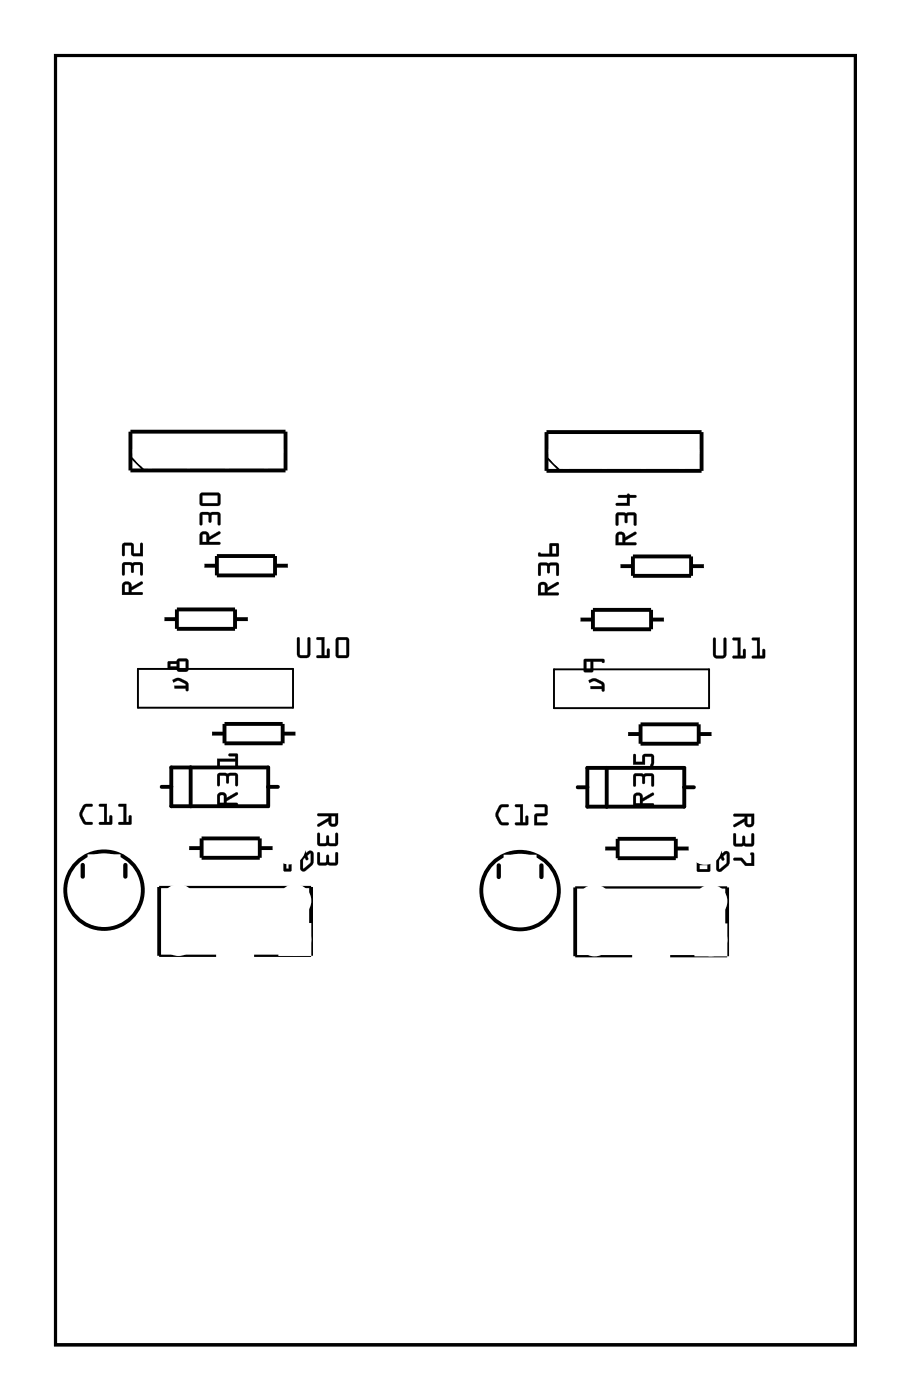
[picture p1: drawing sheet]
<svg xmlns="http://www.w3.org/2000/svg" width="60mm" height="92mm" viewBox="0 0 60 92" stroke-linecap="round" stroke-linejoin="round" font-family="sans-serif">
<path d="M3.6 3.6h52.4v84.5h-52.4z" fill="none" stroke="#000" stroke-width=".2"/>
<g fill="#000">
<path d="M3.6 3.6h52.4v84.5h-52.4zM3.6 3.6v84.5h52.4v-84.5z"/>
<path d="M8.1 38.2a.32 .32 0 0 1 .4-.1 .32 .32 0 0 1 .1 .4l.7-.4v.1l-.7 .5v.1h.7l.1 .1-1.4 .1zM8.2 38.3v.5h.2v-.5zM8 36.9l1.2-.1 .2 .2v.6h-.2v-.6h-.4v.5h-.1h-.1v-.5h-.4v.6l-.1 .1zM8 35.6h.7l.1 .1v.6h.4v-.6l.1-.1 .1 .8h-.8v-.7h-.4v.6l-.1 .1z"/>
<path d="M8.1 38.2a.32 .32 0 0 1 .4-.1 .32 .32 0 0 1 .1 .4l.6-.4a.1 .1 0 0 1 .2 0 .11 .11 0 0 1-.1 .2l-.7 .4v.1h.7a.1 .1 0 0 1 .1 .1 .1 .1 0 0 1-.1 .1h-1.3v-.6zM8.1 38.2l-.1 .8 1.3-.1v-.1h-.7v-.1l.7-.4v-.2l-.7 .4a.31 .31 0 0 0-.1-.4 .31 .31 0 0 0-.4 .1zM8.2 38.3v.5h.2v-.5zM8.2 38.3h.2l.1 .5h-.3zM8 36.9l1.3-.1 .1 .2v.6a.1 .1 0 0 1-.1 .1 .1 .1 0 0 1-.1-.1v-.6h-.4v.4a.1 .1 0 0 1-.1 .1 .1 .1 0 0 1-.1-.1v-.4h-.4v.6a.1 .1 0 0 1-.1 .1 .1 .1 0 0 1-.1-.1zM8.1 36.9v.8l.1-.1v-.6h.4v.5h.1h.1v-.5h.4v.6h.1v-.6l-.1-.1zM8 35.6h.7l.1 .7h.4v-.6a.1 .1 0 0 1 .1-.1 .1 .1 0 0 1 .1 .1v.7h-.8v-.7h-.4v.6a.1 .1 0 0 1-.1 .1 .1 .1 0 0 1-.1-.1zM8.1 35.6v.8l.1-.1v-.6h.4v.7h.8l-.1-.8-.1 .1v.6h-.4v-.6l-.1-.1z"/>
<path d="M13.2 34.9a.32 .32 0 0 1 .3-.1 .32 .32 0 0 1 .2 .4l.7-.4v.1l-.7 .5v.1h.7v.1l-1.3 .1zM13.3 35v.5h.2v-.5zM13.1 33.6h1.2l.1 .1v.7h-.1v-.7h-.4l-.1 .5h-.1l-.1-.5h-.3v.6l-.2 .1zM13.1 32.3h1.2l.1 .2v.5l-.1 .1h-1.1l-.1-.1zM13.3 32.5v.5h1v-.5z"/>
<path d="M13.2 34.9a.32 .32 0 0 1 .3-.1 .32 .32 0 0 1 .2 .4l.6-.4a.1 .1 0 0 1 .1 .1 .1 .1 0 0 1 0 .1l-.7 .4v.1h.7a.1 .1 0 0 1 .1 .1 .1 .1 0 0 1-.1 .1h-1.3v-.6zM13.2 34.9l-.1 .8 1.3-.1v-.1h-.7v-.1l.7-.4v-.2l-.7 .4a.31 .31 0 0 0-.2-.4 .31 .31 0 0 0-.3 .1zM13.3 35v.5h.2v-.4zM13.3 35h.2v.5h-.3zM13.1 33.6h1.2l.2 .1v.6a.1 .1 0 0 1-.1 .1 .1 .1 0 0 1-.1-.1v-.6l-.4 .1v.4a.1 .1 0 0 1-.1 .1 .1 .1 0 0 1-.1-.1l-.1-.4-.3-.1v.6a.1 .1 0 0 1-.1 .1 .1 .1 0 0 1-.1-.1zM13.1 33.6v.8l.1-.1v-.6h.5v.5h.1l.1-.5h.4v.7h.1v-.7l-.1-.1zM13.1 32.3h1.2l.2 .2-.1 .5-.1 .2-1.1-.1-.1-.1zM13.1 32.3v.7l.1 .1h1.1l.1-.1v-.5l-.1-.2zM13.3 32.5v.5h1v-.5zM13.2 32.4h1.1v.6h-1.1z"/>
<path d="M35.3 38.2a.32 .32 0 0 1 .4 0 .32 .32 0 0 1 .2 .3l.7-.4v.2l-.7 .4v.1h.6l.1 .1-1.3 .1zM35.5 38.3l-.1 .5h.3v-.4zM35.3 36.9h1.2l.1 .1v.7h-.2v-.7l-.4 .1v.4l-.1 .1v-.1l-.1-.4-.4-.1v.6l-.1 .1zM35.3 36.2l.7 .1v-.7h.6v.9h-1.3v-.1zM36.2 35.8v.5h.2v-.5z"/>
<path d="M35.3 38.2a.32 .32 0 0 1 .4-.1 .32 .32 0 0 1 .2 .4l.6-.4a.1 .1 0 0 1 .1 .1 .1 .1 0 0 1 0 .1l-.7 .4v.1h.6a.1 .1 0 0 1 .1 .1 .1 .1 0 0 1-.1 .1h-1.3v-.6zM35.3 38.2v.8l1.3-.1-.1-.1h-.6v-.1l.7-.4v-.2l-.7 .4a.31 .31 0 0 0-.2-.3 .31 .31 0 0 0-.4 0zM35.5 38.3l-.1 .5h.3v-.4zM35.5 38.3l.2 .1v.4h-.3zM35.3 36.9h1.2l.1 .1v.6a.1 .1 0 0 1-.1 .1 .1 .1 0 0 1-.1-.1v-.6l-.3 .1-.1 .4a.1 .1 0 0 1-.1 .1 .1 .1 0 0 1-.1-.1v-.4l-.4-.1v.6a.1 .1 0 0 1-.1 .1 .1 .1 0 0 1-.1-.1zM35.3 36.9v.8l.1-.1v-.6l.4 .1 .1 .4h.1v-.4l.4-.1 .1 .7h.1v-.7l-.1-.1zM35.3 36.2l.7 .1v-.7h.6v.9h-1.3v-.1zM35.3 36.2v.3l1.3-.1v-.8h-.6v.7zM36.2 35.8v.5h.2v-.5zM36.2 35.8h.2v.5h-.2z"/>
<path d="M40.4 34.9a.32 .32 0 0 1 .4 0 .32 .32 0 0 1 .2 .3l.6-.4 .1 .2-.7 .4v.1h.6l.1 .2h-1.4zM40.5 35v.5h.3v-.4zM40.4 33.6h1.2l.1 .1v.7h-.2v-.7l-.4 .1v.4l-.1 .1-.1-.1v-.4l-.4-.1v.7h-.1zM40.5 32.5l.6-.1 .1-.1 .5 .2-.1 .1h-.3v.5h-.9h-.1l.1-.1h.7v-.4h-.6z"/>
<path d="M40.4 34.9a.32 .32 0 0 1 .4 0 .32 .32 0 0 1 .2 .3l.6-.4a.1 .1 0 0 1 .1 .1 .1 .1 0 0 1 0 .1l-.7 .4v.1h.6a.1 .1 0 0 1 .1 .1 .1 .1 0 0 1-.1 .1h-1.3v-.6zM40.4 34.9l-.1 .8h1.4l-.1-.2h-.6v-.1l.7-.4-.1-.1-.6 .3a.31 .31 0 0 0-.2-.3 .31 .31 0 0 0-.4 0zM40.5 35.1v.4h.3v-.4zM40.5 35l.3 .1v.4h-.3zM40.4 33.6h1.2l.1 .1v.7a.1 .1 0 0 1-.1 .1 .1 .1 0 0 1-.1-.1v-.7l-.4 .1v.4a.1 .1 0 0 1-.1 .1 .1 .1 0 0 1-.1-.1v-.4l-.4-.1v.7a.1 .1 0 0 1-.1 .1 .1 .1 0 0 1-.1-.1zM40.4 33.6v.8h.1v-.7l.4 .1v.4l.1 .1 .1-.1v-.4l.4-.1v.7h.2v-.7l-.1-.1zM40.5 32.5l.6-.1a.09 .09 0 0 1 .1-.1 .09 .09 0 0 1 .1 .1h.3a.1 .1 0 0 1 .1 .1 .1 .1 0 0 1-.1 .1h-.3v.5h-.9a.1 .1 0 0 1-.1-.1 .1 .1 0 0 1 .1-.1l.7 .1v-.4h-.6zM40.5 32.5v.1h.6v.4h-.7v.1h.9l-.1-.5h.4l.1-.1-.5-.1h-.1z"/>
<path d="M5.5 52.8l.5-.1a.1 .1 0 0 1 .1 .1 .1 .1 0 0 1-.1 .1h-.4l-.2 .5 .2 .4h.4a.1 .1 0 0 1 .1 .1 .1 .1 0 0 1-.1 .1h-.5l-.3-.5v-.2zM5.5 52.8l-.3 .4a.83 .83 0 0 0 .4 .8h.4l.1-.1h-.1h-.4l-.2-.4v-.3l.2-.3 .4-.1h.1l-.1-.1h-.3zM6.5 52.7h.5v1.2h.2v-.4a.1 .1 0 0 1 .1-.1 .1 .1 0 0 1 .1 .1l-.1 .5h-.7a.1 .1 0 0 1-.1-.1 .1 .1 0 0 1 .1-.1l.2 .1v-1.1h-.3zM6.5 52.7v.1h.3v1.1h-.3v.1h.8v-.6l-.1 .1v.4h-.2v-1.2zM7.8 52.7h.5v1.2h.1v-.4a.1 .1 0 0 1 .1-.1 .1 .1 0 0 1 .1 .1v.5h-.8a.1 .1 0 0 1-.1-.1 .1 .1 0 0 1 .1-.1l.3 .1v-1.1h-.3zM7.8 52.7v.1h.3v1.1h-.3v.1h.8v-.6l-.1 .1-.1 .4h-.1v-1.2z"/>
<path d="M5.5 52.8l.2-.1h.4l-.1 .1-.4 .1-.2 .5 .2 .4 .4 .1 .1 .1h-.1a.6 .6 0 0 1-.8-.6v-.2zM6.5 52.7h.5v1.2h.2v-.4l.1-.1v.6h-.8v-.1h.3v-1.1h-.3zM7.8 52.7h.5v1.2h.1v-.4l.2-.1v.6h-.8v-.1h.3v-1.1h-.3z"/>
<path d="M11.1 44.7a.81 .81 0 0 1 1.2 0v.5v.1l-.1-.2h-1l-.1 .2h-.1v-.4zM11.2 44.8v.1h1l-.1-.1-.4-.2zM11 43.3h.6l.2-.2 .4 .1 .1 .1v.6l-.1 .1h-.4l-.2-.2h-.6zM11.8 43.3v.5h.4v-.5zM11.2 43.5v.2h.4v-.2z"/>
<path d="M11.1 44.7l.5-.3h.2l.5 .3 .1 .5a.1 .1 0 0 1-.1 .1 .1 .1 0 0 1-.1-.1v-.1h-1v.1a.1 .1 0 0 1-.1 .1 .1 .1 0 0 1-.1-.1zM11.1 44.7l-.1 .2v.4l.1-.1 .1-.1h1v.2l.1-.1v-.5l-.5-.2h-.3zM11.2 44.8v.1h1l-.1-.1-.4-.2zM11.2 44.8l.5-.2 .4 .2 .1 .1h-1zM11 43.3h.6l.2-.2h.4l.2 .2-.1 .6-.1 .1h-.4l-.2-.2h-.6zM11 43.4v.4h.6l.2 .2h.4l.1-.1v-.6l-.1-.1h-.4l-.2 .1zM11.8 43.3v.5h.4v-.5zM11.7 43.3h.5v.5h-.5zM11.2 43.5v.2h.4v-.2zM11.2 43.5h.4v.2h-.4z"/>
<path d="M14.3 52a.32 .32 0 0 1 .4-.1 .32 .32 0 0 1 .1 .4l.7-.4 .1 .1-.8 .5v.1h.7l.1 .1-1.4 .1zM14.4 52.1v.5h.3v-.5zM14.3 50.7h1.2l.1 .1v.7h-.2v-.7h-.4v.5h-.1h-.1v-.5h-.4v.6l-.1 .1zM14.2 49.7h1.2v-.2h-.4v-.1h.5l.1 .8h-.2v-.3h-1v.3h-.1z"/>
<path d="M14.3 52a.32 .32 0 0 1 .4-.1 .32 .32 0 0 1 .1 .4l.7-.4a.1 .1 0 0 1 .1 0 .1 .1 0 0 1 0 .2l-.8 .4v.1h.7a.1 .1 0 0 1 .1 .1 .1 .1 0 0 1-.1 .1h-1.3v-.6zM14.3 52l-.1 .8 1.4-.1-.1-.1h-.7v-.1l.7-.4v-.2l-.7 .4a.31 .31 0 0 0-.1-.4 .31 .31 0 0 0-.4 .1zM14.4 52.1v.5h.3v-.5zM14.4 52.1h.3v.5h-.3zM14.3 50.7l1.2-.1 .1 .2v.6a.1 .1 0 0 1-.1 .1 .1 .1 0 0 1-.1-.1v-.6h-.4v.4a.1 .1 0 0 1-.1 .1 .1 .1 0 0 1-.1-.1v-.4h-.4v.6a.1 .1 0 0 1-.1 .1 .1 .1 0 0 1-.1-.1zM14.3 50.7v.8l.1-.1v-.6h.4v.5h.1h.1v-.5h.4v.7h.2v-.7l-.1-.1zM14.2 49.7h1.2v-.2l-.3 .1a.1 .1 0 0 1-.1-.1 .1 .1 0 0 1 .1-.1h.5v.8a.1 .1 0 0 1-.1 0 .1 .1 0 0 1-.1 0v-.3h-1v.3a.1 .1 0 0 1-.1 0 .1 .1 0 0 1-.1 0zM14.2 49.7l.1 .5h.1v-.3h1v.3h.2l-.1-.8h-.5v.1h.4v.2z"/>
<path d="M19.5 41.8h.1v1l.1 .1h.4v-1.1a.1 .1 0 0 1 .1-.1 .1 .1 0 0 1 .1 .1v1.2l-.1 .1h-.5l-.2-.1-.1-.2zM19.5 41.8v1.1l.1 .2h.6l.1-.3v-1h-.1v1.1h-.5l-.1-.1v-1zM20.7 41.8l.6-.1v1.2h.1v-.3a.1 .1 0 0 1 .1-.1 .1 .1 0 0 1 .1 .1v.5h-.8a.1 .1 0 0 1-.1-.1 .1 .1 0 0 1 .1-.1h.3v-1h-.3zM20.8 41.8v.1h.3v1h-.3l-.1 .2h.8v-.6h-.1v.4h-.2l.1-1.2zM22 41.8l.7-.1 .2 .2v1l-.1 .2h-.6l-.2-.1zM22.1 41.8l-.1 1.2 .2 .1h.6l.1-.2-.1-1-.1-.1zM22.2 41.9v1h.5v-1zM22.2 41.9h.5v1h-.5z"/>
<path d="M19.5 41.8h.1v1l.1 .1h.4l.1-1.1v-.1l.1 .1v1l-.1 .3h-.6l-.1-.2zM20.8 41.8l.5-.1v1.2h.1v-.4h.1v.6h-.8l.1-.2h.3v-1h-.3zM22.1 41.8l.6-.1 .2 .2v1l-.1 .2h-.6l-.2-.1zM22.2 41.9v1h.5v-1z"/>
<path d="M19.7 55.8l.3-.1 .1 .2 .2-.2 .2 .2a.91 .91 0 0 1-.6 1.2l-.2-.1v-.1v-.6l.2-.3v-.1h-.2zM19.9 56.3v.6l.4-.4 .1-.6-.3 .2 .1 .1a.11 .11 0 0 1-.1 .1 .11 .11 0 0 1-.1-.1zM18.5 55.8l.6-.1 .2 .1v.5l-.2 .2-.1 .6-.4-.1v-.5l-.2-.2zM18.6 55.9v.4h.5v-.4zM18.8 56.5v.4h.1v-.4z"/>
<path d="M19.7 55.8l.3-.1 .1 .2 .1-.2 .3 .1a.92 .92 0 0 1-.5 1.2l-.2 .1-.1-.1v-.7l.2-.3v-.1h-.2zM19.7 55.8v.1h.2v.1l-.2 .3v.6a.21 .21 0 0 0 .1 .2 .21 .21 0 0 0 .2-.1l.4-.3a.97 .97 0 0 0 .1-.8l-.2-.2-.2 .2-.1-.2zM20 56.2l-.1 .2v.5l.4-.4v-.6l-.2 .2 .1 .1a.12 .12 0 0 1-.1 .2 .12 .12 0 0 1-.1-.2zM19.9 56.2h.1a.11 .11 0 0 0 0 .1 .11 .11 0 0 0 .2-.1l-.1-.1 .3-.2v.6l-.5 .4-.1-.5zM18.4 55.8l.7-.1 .2 .1v.5l-.2 .2-.1 .6-.4-.1v-.5l-.2-.2zM18.5 55.8l-.1 .5 .2 .2v.5l.4 .1 .1-.6 .2-.2-.1-.5-.1-.1zM18.6 55.9v.4h.5v-.4zM18.6 55.9h.5v.4h-.5zM18.8 56.5v.4h.1v-.4zM18.7 56.5h.2v.4h-.2z"/>
<path d="M20.8 53.3h1.3v.6a.31 .31 0 0 1-.3 .3 .31 .31 0 0 1-.3-.4l-.7 .4v-.2l.7-.4v-.1h-.7zM21.7 53.5v.4l.2 .1 .1-.5zM20.8 54.6h.2v.7l.4-.1v-.4l.1-.1v.1l.1 .4 .4 .1v-.7h.1v.7l-.1 .1h-.5h-.6l-.1-.1zM20.8 55.9h.2v.6h.4v-.4l.1-.1v.1l.1 .4h.4v-.6l.1-.1v.8l-.1 .1-.5-.1-.6 .1-.1-.2z"/>
<path d="M20.8 53.3h1.4v.6a.32 .32 0 0 1-.4 .3 .32 .32 0 0 1-.3-.4l-.6 .4a.1 .1 0 0 1-.1-.1 .1 .1 0 0 1 0-.1l.7-.4v-.1h-.7zM20.8 53.3v.2h.7v.1l-.7 .4v.1l.7-.3a.31 .31 0 0 0 .3 .4 .31 .31 0 0 0 .3-.3v-.6zM21.7 53.5v.4l.2 .1 .1-.5zM21.7 53.5h.3l-.1 .5-.2-.1zM20.8 54.6h.2v.7l.3-.1 .1-.4a.1 .1 0 0 1 .1-.1 .1 .1 0 0 1 .1 .1v.4l.4 .1v-.7a.1 .1 0 0 1 .1 0 .1 .1 0 0 1 .1 0v.7l-.2 .1h-.5h-.5l-.2-.1zM20.8 54.6v.7l.1 .1 .6-.1 .5 .1 .1-.1v-.7h-.1v.7l-.4-.1-.1-.4v-.1l-.1 .1v.4l-.4 .1-.1-.7zM20.8 55.8l.2 .1v.6h.3l.1-.4a.1 .1 0 0 1 .1-.1 .1 .1 0 0 1 .1 .1v.4h.4v-.6a.1 .1 0 0 1 .1-.1 .1 .1 0 0 1 .1 .1v.6l-.2 .2-.5-.1-.5 .1-.2-.2zM20.8 55.9v.6l.1 .2 .6-.1 .5 .1 .1-.1v-.8l-.1 .1v.6h-.4l-.1-.4v-.1l-.1 .1v.4h-.4l-.1-.6z"/>
<path d="M32.7 52.8l.5-.1a.1 .1 0 0 1 .1 .1 .1 .1 0 0 1-.1 .1h-.3l-.2 .5 .2 .5h.3a.1 .1 0 0 1 .1 .1 .1 .1 0 0 1-.1 .1l-.4-.1-.3-.4v-.3zM32.7 52.8l-.2 .4a.83 .83 0 0 0 .4 .8l.3 .1 .1-.1v-.1h-.4l-.2-.4v-.2l.2-.4h.4v-.1v-.1h-.4zM33.8 52.7h.5v1.2h.1v-.4a.1 .1 0 0 1 .1-.1 .1 .1 0 0 1 .1 .1v.5l-.8 .1a.1 .1 0 0 1-.1-.1 .1 .1 0 0 1 .1-.1h.3v-1h-.3zM33.8 52.7v.2h.3v1h-.3l-.1 .1h.8v-.5h-.1v.4h-.2l.1-1.2zM35 52.7h.7l.2 .1-.1 .6-.6 .1v.4h.6a.1 .1 0 0 1 .1 .1 .1 .1 0 0 1-.1 .1h-.8l.1-.8h.6v-.4h-.6zM35 52.7l.1 .2h.6v.4h-.6l-.1 .8 .8-.1v-.1h-.6v-.4l.6-.1 .1-.6-.2-.1z"/>
<path d="M32.7 52.8l.2-.1 .4 .1v.1h-.4l-.3 .5 .3 .5h.4v.1l-.1 .1a.6 .6 0 0 1-.7-.6v-.3zM33.8 52.7h.5v1.2h.1v-.4l.2-.1v.7l-.9-.1 .1-.1h.3v-1h-.3zM35 52.7h.7l.2 .1-.1 .6-.6 .1v.4h.6v.2h-.8l.1-.8h.6v-.4h-.6z"/>
<path d="M38.3 44.7a.81 .81 0 0 1 1.2 0l.1 .5-.1 .1-.1-.2h-1v.2h-.1l-.1-.4zM38.4 44.9v.1h1v-.2l-.5-.2zM38.3 43.2h1.2l.1 .1-.1 .1-.1-.1h-.5l-.1 .7h-.5h-.1zM38.4 43.3v.6h.3v-.6z"/>
<path d="M38.3 44.7l.5-.3 .3 .1 .5 .2v.5a.1 .1 0 0 1-.1 .1 .1 .1 0 0 1-.1-.1v-.1h-1v.1a.1 .1 0 0 1-.1 .1 .1 .1 0 0 1-.1-.1zM38.3 44.7v.2v.4h.1v-.2h1l.1 .2h.1v-.5l-.5-.3h-.4zM38.4 44.9v.1h1v-.2l-.5-.2zM38.4 44.8l.5-.2 .5 .2v.2h-1zM38.3 43.2h1.2l.1 .1a.09 .09 0 0 1-.1 .1 .09 .09 0 0 1-.1-.1h-.5l-.1 .7h-.5h-.1zM38.3 43.2v.8h.5l.1-.7h.5l.1 .1 .1-.1-.1-.1zM38.4 43.3v.6h.3v-.6zM38.4 43.3h.3v.6h-.3z"/>
<path d="M41.6 52a.32 .32 0 0 1 .3 0 .32 .32 0 0 1 .2 .3l.7-.4v.2l-.7 .4v.1h.7v.2h-1.3zM41.7 52.1v.5h.2v-.4zM41.5 50.7h1.2l.1 .1v.7h-.1v-.7l-.4 .1-.1 .4v.1l-.1-.1v-.4l-.4-.1v.6l-.2 .1zM41.5 49.4l.2 .1v.4h.4v-.5h.6l.1 .2v.4a.15 .15 0 0 1 0 .2 .15 .15 0 0 1-.2-.1l.1-.5h-.4v.5h-.8z"/>
<path d="M41.6 52a.32 .32 0 0 1 .3-.1 .32 .32 0 0 1 .2 .4l.6-.4a.1 .1 0 0 1 .1 .1 .1 .1 0 0 1 0 .1l-.7 .4v.1h.7a.1 .1 0 0 1 .1 .1 .1 .1 0 0 1-.1 .1h-1.3v-.6zM41.6 52l-.1 .8 1.3-.1v-.1h-.7v-.1l.7-.4v-.1l-.7 .3a.31 .31 0 0 0-.2-.3 .31 .31 0 0 0-.3 0zM41.7 52.1v.5h.2v-.4zM41.7 52.1l.2 .1v.4h-.2zM41.5 50.7h1.2l.2 .1v.6a.1 .1 0 0 1-.1 .1 .1 .1 0 0 1-.1-.1v-.6l-.4 .1v.4a.1 .1 0 0 1-.1 .1 .1 .1 0 0 1-.1-.1l-.1-.4-.3-.1v.6a.1 .1 0 0 1-.1 .1 .1 .1 0 0 1-.1-.1zM41.5 50.7v.8l.2-.1v-.6l.4 .1v.4l.1 .1v-.1l.1-.4 .4-.1v.7h.1v-.7l-.1-.1zM41.5 49.4h.2v.5h.4v-.5h.6l.2 .2-.1 .6a.11 .11 0 0 1-.2 .1 .1 .1 0 0 1 0-.2l.1-.5h-.4v.5h-.8zM41.5 49.4v.7h.8l-.1-.5h.5l-.1 .6 .1 .1 .1-.1v-.6l-.1-.2-.6 .1v.4h-.4l-.1-.4z"/>
<path d="M46.7 41.8h.2v1.1l.1 .1 .4-.1v-1a.1 .1 0 0 1 .1-.1 .1 .1 0 0 1 .1 .1v1.1l-.2 .1h-.4h-.2l-.1-.2zM46.7 41.8v1.2l.2 .1h.5l.2-.2v-1.1h-.1l-.1 .1v1l-.4 .1-.1-.1v-1.1zM48 41.8h.5v1.2h.2v-.4a.1 .1 0 0 1 .1-.1 .1 .1 0 0 1 .1 .1l-.1 .5h-.7a.1 .1 0 0 1-.1-.1 .1 .1 0 0 1 .1 0h.2v-1h-.3zM48 41.8v.1h.3v1.1h-.3v.1h.8v-.6l-.1 .1v.4h-.2v-1.2zM49.3 41.8h.5v1.2h.1v-.4a.1 .1 0 0 1 .1-.1 .1 .1 0 0 1 .1 .1v.5h-.8a.1 .1 0 0 1-.1-.1 .1 .1 0 0 1 .1 0h.3v-1h-.3zM49.3 41.8v.1h.3v1.1h-.3v.1h.8v-.6l-.1 .1v.4h-.2v-1.2z"/>
<path d="M46.7 41.8h.2v1.1l.1 .1 .4-.1v-1l.1-.1h.1v1.1l-.2 .2h-.5l-.2-.1zM48 41.8h.5v1.2h.2v-.4l.1-.1v.6h-.8v-.1h.3v-1l-.3-.1zM49.3 41.8h.5v1.2h.1l.1-.4 .1-.1v.6h-.8v-.1h.3v-1l-.3-.1z"/>
<path d="M47 55.8h.3v.1l.3-.1 .2 .1a.91 .91 0 0 1-.7 1.2h-.1l-.1-.2v-.6l.3-.3-.1-.1h-.1zM47.2 56.3l-.1 .6 .5-.4v-.6l-.2 .2v.2a.11 .11 0 0 1-.1 .1 .11 .11 0 0 1-.1-.2zM45.7 55.8h.2l-.1 .1v.6l.7 .1v.5h-.8zM45.8 56.7v.2h.6v-.2z"/>
<path d="M46.9 55.8l.4-.1v.2l.2-.1h.2a.92 .92 0 0 1-.4 1.3h-.2l-.2-.1v-.7l.3-.3-.1-.1h-.2zM47 55.8v.1h.1l.1 .1-.2 .3-.1 .6a.21 .21 0 0 0 .2 .2 .21 .21 0 0 0 .2 0l.4-.4a.97 .97 0 0 0 .1-.8l-.2-.1-.3 .1v-.1zM47.2 56.2l-.1 .2 .1 .5 .4-.4v-.6l-.2 .2 .1 .2a.12 .12 0 0 1-.2 .1 .12 .12 0 0 1-.1-.2zM47.2 56.3v-.1a.11 .11 0 0 0 .1 .2 .11 .11 0 0 0 .1-.1v-.2l.2-.2v.6l-.5 .5v-.6zM45.7 55.8l.1-.1a.09 .09 0 0 1 .1 .1 .09 .09 0 0 1-.1 .1v.6l.7 .1v.5h-.8zM45.7 55.8v1.3h.8v-.5l-.7-.1v-.6l.1-.1zM45.8 56.7v.2h.6v-.2zM45.8 56.7h.6v.3h-.6z"/>
<path d="M48.1 53.3h1.3v.6a.31 .31 0 0 1-.4 .3 .31 .31 0 0 1-.2-.4l-.7 .4v-.1l.7-.5v-.1h-.7zM49 53.5v.5h.2v-.5zM48.1 54.6h.1v.7h.4v-.5h.1h.1v.5h.4v-.6l.1-.1 .1 .7-.2 .2-.5-.1h-.5l-.2-.1zM48.1 56.2h.5l.3 .4h.3v-.6v-.1h.1l.1 .8h-.6l-.3-.3h-.4z"/>
<path d="M48.1 53.3h1.3v.6a.32 .32 0 0 1-.4 .3 .32 .32 0 0 1-.2-.4l-.6 .4a.11 .11 0 0 1-.2-.1 .1 .1 0 0 1 .1-.1l.7-.4v-.1h-.7zM48.1 53.3v.2h.7v.1l-.7 .4v.2l.7-.4a.31 .31 0 0 0 .2 .4 .31 .31 0 0 0 .4-.3v-.6zM49 53.5v.5h.2v-.5zM48.9 53.5h.3v.5h-.2zM48.1 54.6h.1v.7l.4-.1v-.4a.1 .1 0 0 1 .1 0 .1 .1 0 0 1 .1 0v.4l.4 .1v-.6a.1 .1 0 0 1 .1-.1 .1 .1 0 0 1 .1 .1v.6l-.1 .2-.6-.1-.5 .1-.2-.2zM48.1 54.6v.7l.1 .1h.5h.5l.2-.1-.1-.7-.1 .1v.6h-.4v-.5h-.1h-.1v.5h-.4v-.7zM48.1 56.2h.5l.3 .4h.3v-.6l-.1-.1h.3v.8h-.6l-.3-.3h-.4zM48.1 56.2v.2h.4l.3 .3h.6l-.1-.8h-.1v.1v.6h-.3l-.3-.4z"/>
</g>
<g fill="none" stroke="#000" stroke-width=".25">
<path d="M8.5 28.3h10.2v2.5h-10.2zM11.6 39.9h3.8v1.3h-3.8zM13.3 37.1h.9M14.2 36.4h3.8v1.3h-3.8zM18 37.1h1M35.8 28.3h10.2v2.5h-10.2zM38.8 40h3.9v1.2h-3.9zM40.5 37.1h1M41.5 36.5h3.8v1.2h-3.8zM45.3 37.1h.9M10.6 51.6h.6M10.6 40.6h1"/>
<path d="M11.2 50.3h6.4v2.5h-6.4zM12.3 55.6h.9M12.5 50.3v2.5M13.2 54.9h3.8v1.3h-3.8zM13.8 48.1h.9M14.7 47.4h3.8v1.3h-3.8zM15.4 40.6h1M17 55.6h1M17.6 51.6h.6M18.5 48.1h1M37.8 51.6h.7M37.9 40.6h.9"/>
<path d="M38.5 50.3h6.3v2.5h-6.3zM39.5 55.6h1M39.7 50.3v2.5M40.5 55h3.8v1.2h-3.8zM41 48.1h1M42 47.5h3.8v1.2h-3.8zM42.7 40.6h.9M44.3 55.6h.9M44.8 51.6h.7M45.8 48.1h.9"/>
<circle cx="6.8" cy="58.3" r="2.54"/>
<circle cx="34.1" cy="58.3" r="2.54"/>
</g>
<path d="M8.5 29.9l.9 .9M35.8 30l.9 .8M9 43.8h10.2v2.6h-10.2zM36.3 43.9h10.2v2.5h-10.2z" fill="none" stroke="#000" stroke-width=".13"/>
<path d="M5.4 56.7v.7M8.2 56.7v.7M32.7 56.7v.8M35.5 56.7v.8" fill="none" stroke="#000" stroke-width=".28"/>
<path d="M14.2 62.6h-3.8v-4.5h10v4.5h-3.8M41.4 62.6h-3.7v-4.5h9.9v4.5h-3.7" fill="none" stroke="#000" stroke-width=".19"/>
<circle cx="12.3" cy="37.1" r=".7" fill="#fff"/>
<circle cx="12.3" cy="37.1" r=".7" fill="none" stroke="#fff" stroke-width=".76" stroke-linecap="butt"/>
<circle cx="19.9" cy="37.1" r=".7" fill="#fff"/>
<circle cx="19.9" cy="37.1" r=".7" fill="none" stroke="#fff" stroke-width=".76" stroke-linecap="butt"/>
<circle cx="12.8" cy="48.1" r=".7" fill="#fff"/>
<circle cx="12.8" cy="48.1" r=".7" fill="none" stroke="#fff" stroke-width=".76" stroke-linecap="butt"/>
<circle cx="20.4" cy="48.1" r=".7" fill="#fff"/>
<circle cx="20.4" cy="48.1" r=".7" fill="none" stroke="#fff" stroke-width=".76" stroke-linecap="butt"/>
<circle cx="9.7" cy="40.6" r=".7" fill="#fff"/>
<circle cx="9.7" cy="40.6" r=".7" fill="none" stroke="#fff" stroke-width=".76" stroke-linecap="butt"/>
<circle cx="17.3" cy="40.6" r=".7" fill="#fff"/>
<circle cx="17.3" cy="40.6" r=".7" fill="none" stroke="#fff" stroke-width=".76" stroke-linecap="butt"/>
<circle cx="11.3" cy="55.6" r=".7" fill="#fff"/>
<circle cx="11.3" cy="55.6" r=".7" fill="none" stroke="#fff" stroke-width=".76" stroke-linecap="butt"/>
<circle cx="18.9" cy="55.6" r=".7" fill="#fff"/>
<circle cx="18.9" cy="55.6" r=".7" fill="none" stroke="#fff" stroke-width=".76" stroke-linecap="butt"/>
<circle cx="19.5" cy="51.6" r=".75" fill="#fff"/>
<circle cx="19.5" cy="51.6" r=".75" fill="none" stroke="#fff" stroke-width=".74" stroke-linecap="butt"/>
<circle cx="9.3" cy="51.6" r=".75" fill="#fff"/>
<circle cx="9.3" cy="51.6" r=".75" fill="none" stroke="#fff" stroke-width=".74" stroke-linecap="butt"/>
<circle cx="19.5" cy="51.6" r=".75" fill="#fff"/>
<circle cx="19.5" cy="51.6" r=".75" fill="none" stroke="#fff" stroke-width=".74" stroke-linecap="butt"/>
<circle cx="9.3" cy="51.6" r=".75" fill="#fff"/>
<circle cx="9.3" cy="51.6" r=".75" fill="none" stroke="#fff" stroke-width=".74" stroke-linecap="butt"/>
<circle cx="10.3" cy="45.1" r=".8" fill="#fff"/>
<circle cx="10.3" cy="45.1" r=".8" fill="none" stroke="#fff" stroke-width=".64" stroke-linecap="butt"/>
<circle cx="17.8" cy="45.1" r=".8" fill="#fff"/>
<circle cx="17.8" cy="45.1" r=".8" fill="none" stroke="#fff" stroke-width=".64" stroke-linecap="butt"/>
<circle cx="9.8" cy="29.6" r=".74" fill="#fff"/>
<circle cx="9.8" cy="29.6" r=".74" fill="none" stroke="#fff" stroke-width=".76" stroke-linecap="butt"/>
<circle cx="12.4" cy="29.6" r=".74" fill="#fff"/>
<circle cx="12.4" cy="29.6" r=".74" fill="none" stroke="#fff" stroke-width=".76" stroke-linecap="butt"/>
<circle cx="14.9" cy="29.6" r=".74" fill="#fff"/>
<circle cx="14.9" cy="29.6" r=".74" fill="none" stroke="#fff" stroke-width=".76" stroke-linecap="butt"/>
<circle cx="17.4" cy="29.6" r=".74" fill="#fff"/>
<circle cx="17.4" cy="29.6" r=".74" fill="none" stroke="#fff" stroke-width=".76" stroke-linecap="butt"/>
<path d="M6.1 56.4h1.4v1.3h-1.4z" fill="#fff"/>
<path d="M6.1 56.4h1.4v1.3h-1.4z" fill="none" stroke="#fff" stroke-width=".76" stroke-linecap="butt"/>
<circle cx="6.8" cy="57.1" r=".7" fill="#fff"/>
<circle cx="6.8" cy="57.1" r=".7" fill="none" stroke="#fff" stroke-width=".76" stroke-linecap="butt"/>
<circle cx="6.8" cy="59.6" r=".7" fill="#fff"/>
<circle cx="6.8" cy="59.6" r=".7" fill="none" stroke="#fff" stroke-width=".76" stroke-linecap="butt"/>
<path d="M18.6 60.9h1.4v1.3h-1.4z" fill="#fff"/>
<path d="M18.6 60.9h1.4v1.3h-1.4z" fill="none" stroke="#fff" stroke-width=".76" stroke-linecap="butt"/>
<circle cx="19.3" cy="61.6" r=".7" fill="#fff"/>
<circle cx="19.3" cy="61.6" r=".7" fill="none" stroke="#fff" stroke-width=".76" stroke-linecap="butt"/>
<circle cx="11.7" cy="61.6" r=".7" fill="#fff"/>
<circle cx="11.7" cy="61.6" r=".7" fill="none" stroke="#fff" stroke-width=".76" stroke-linecap="butt"/>
<circle cx="19.3" cy="59" r=".7" fill="#fff"/>
<circle cx="19.3" cy="59" r=".7" fill="none" stroke="#fff" stroke-width=".76" stroke-linecap="butt"/>
<circle cx="11.7" cy="59" r=".7" fill="#fff"/>
<circle cx="11.7" cy="59" r=".7" fill="none" stroke="#fff" stroke-width=".76" stroke-linecap="butt"/>
<circle cx="7.6" cy="84.6" r="1.6" fill="#fff"/>
<circle cx="7.6" cy="84.6" r="1.6" fill="none" stroke="#fff" stroke-width=".25"/>
<circle cx="7.6" cy="7.1" r="1.6" fill="#fff"/>
<circle cx="7.6" cy="7.1" r="1.6" fill="none" stroke="#fff" stroke-width=".25"/>
<circle cx="39.6" cy="37.1" r=".7" fill="#fff"/>
<circle cx="39.6" cy="37.1" r=".7" fill="none" stroke="#fff" stroke-width=".76" stroke-linecap="butt"/>
<circle cx="47.2" cy="37.1" r=".7" fill="#fff"/>
<circle cx="47.2" cy="37.1" r=".7" fill="none" stroke="#fff" stroke-width=".76" stroke-linecap="butt"/>
<circle cx="40.1" cy="48.1" r=".7" fill="#fff"/>
<circle cx="40.1" cy="48.1" r=".7" fill="none" stroke="#fff" stroke-width=".76" stroke-linecap="butt"/>
<circle cx="47.7" cy="48.1" r=".7" fill="#fff"/>
<circle cx="47.7" cy="48.1" r=".7" fill="none" stroke="#fff" stroke-width=".76" stroke-linecap="butt"/>
<circle cx="37" cy="40.6" r=".7" fill="#fff"/>
<circle cx="37" cy="40.6" r=".7" fill="none" stroke="#fff" stroke-width=".76" stroke-linecap="butt"/>
<circle cx="44.6" cy="40.6" r=".7" fill="#fff"/>
<circle cx="44.6" cy="40.6" r=".7" fill="none" stroke="#fff" stroke-width=".76" stroke-linecap="butt"/>
<circle cx="38.6" cy="55.6" r=".7" fill="#fff"/>
<circle cx="38.6" cy="55.6" r=".7" fill="none" stroke="#fff" stroke-width=".76" stroke-linecap="butt"/>
<circle cx="46.2" cy="55.6" r=".7" fill="#fff"/>
<circle cx="46.2" cy="55.6" r=".7" fill="none" stroke="#fff" stroke-width=".76" stroke-linecap="butt"/>
<circle cx="46.7" cy="51.6" r=".75" fill="#fff"/>
<circle cx="46.7" cy="51.6" r=".75" fill="none" stroke="#fff" stroke-width=".74" stroke-linecap="butt"/>
<circle cx="36.6" cy="51.6" r=".75" fill="#fff"/>
<circle cx="36.6" cy="51.6" r=".75" fill="none" stroke="#fff" stroke-width=".74" stroke-linecap="butt"/>
<circle cx="46.7" cy="51.6" r=".75" fill="#fff"/>
<circle cx="46.7" cy="51.6" r=".75" fill="none" stroke="#fff" stroke-width=".74" stroke-linecap="butt"/>
<circle cx="36.6" cy="51.6" r=".75" fill="#fff"/>
<circle cx="36.6" cy="51.6" r=".75" fill="none" stroke="#fff" stroke-width=".74" stroke-linecap="butt"/>
<circle cx="37.6" cy="45.1" r=".8" fill="#fff"/>
<circle cx="37.6" cy="45.1" r=".8" fill="none" stroke="#fff" stroke-width=".64" stroke-linecap="butt"/>
<circle cx="45.1" cy="45.1" r=".8" fill="#fff"/>
<circle cx="45.1" cy="45.1" r=".8" fill="none" stroke="#fff" stroke-width=".64" stroke-linecap="butt"/>
<circle cx="37.1" cy="29.6" r=".74" fill="#fff"/>
<circle cx="37.1" cy="29.6" r=".74" fill="none" stroke="#fff" stroke-width=".76" stroke-linecap="butt"/>
<circle cx="39.6" cy="29.6" r=".74" fill="#fff"/>
<circle cx="39.6" cy="29.6" r=".74" fill="none" stroke="#fff" stroke-width=".76" stroke-linecap="butt"/>
<circle cx="42.2" cy="29.6" r=".74" fill="#fff"/>
<circle cx="42.2" cy="29.6" r=".74" fill="none" stroke="#fff" stroke-width=".76" stroke-linecap="butt"/>
<circle cx="44.7" cy="29.6" r=".74" fill="#fff"/>
<circle cx="44.7" cy="29.6" r=".74" fill="none" stroke="#fff" stroke-width=".76" stroke-linecap="butt"/>
<path d="M33.4 56.4h1.4v1.4h-1.4z" fill="#fff"/>
<path d="M33.4 56.4h1.4v1.4h-1.4z" fill="none" stroke="#fff" stroke-width=".76" stroke-linecap="butt"/>
<circle cx="34.1" cy="57.1" r=".7" fill="#fff"/>
<circle cx="34.1" cy="57.1" r=".7" fill="none" stroke="#fff" stroke-width=".76" stroke-linecap="butt"/>
<circle cx="34.1" cy="59.6" r=".7" fill="#fff"/>
<circle cx="34.1" cy="59.6" r=".7" fill="none" stroke="#fff" stroke-width=".76" stroke-linecap="butt"/>
<path d="M45.9 60.9h1.4v1.4h-1.4z" fill="#fff"/>
<path d="M45.9 60.9h1.4v1.4h-1.4z" fill="none" stroke="#fff" stroke-width=".76" stroke-linecap="butt"/>
<circle cx="46.6" cy="61.6" r=".7" fill="#fff"/>
<circle cx="46.6" cy="61.6" r=".7" fill="none" stroke="#fff" stroke-width=".76" stroke-linecap="butt"/>
<circle cx="39" cy="61.6" r=".7" fill="#fff"/>
<circle cx="39" cy="61.6" r=".7" fill="none" stroke="#fff" stroke-width=".76" stroke-linecap="butt"/>
<circle cx="46.6" cy="59" r=".7" fill="#fff"/>
<circle cx="46.6" cy="59" r=".7" fill="none" stroke="#fff" stroke-width=".76" stroke-linecap="butt"/>
<circle cx="39" cy="59" r=".7" fill="#fff"/>
<circle cx="39" cy="59" r=".7" fill="none" stroke="#fff" stroke-width=".76" stroke-linecap="butt"/>
<circle cx="34.8" cy="84.6" r="1.6" fill="#fff"/>
<circle cx="34.8" cy="84.6" r="1.6" fill="none" stroke="#fff" stroke-width=".25"/>
<circle cx="34.8" cy="7.1" r="1.6" fill="#fff"/>
<circle cx="34.8" cy="7.1" r="1.6" fill="none" stroke="#fff" stroke-width=".25"/>
</svg>
